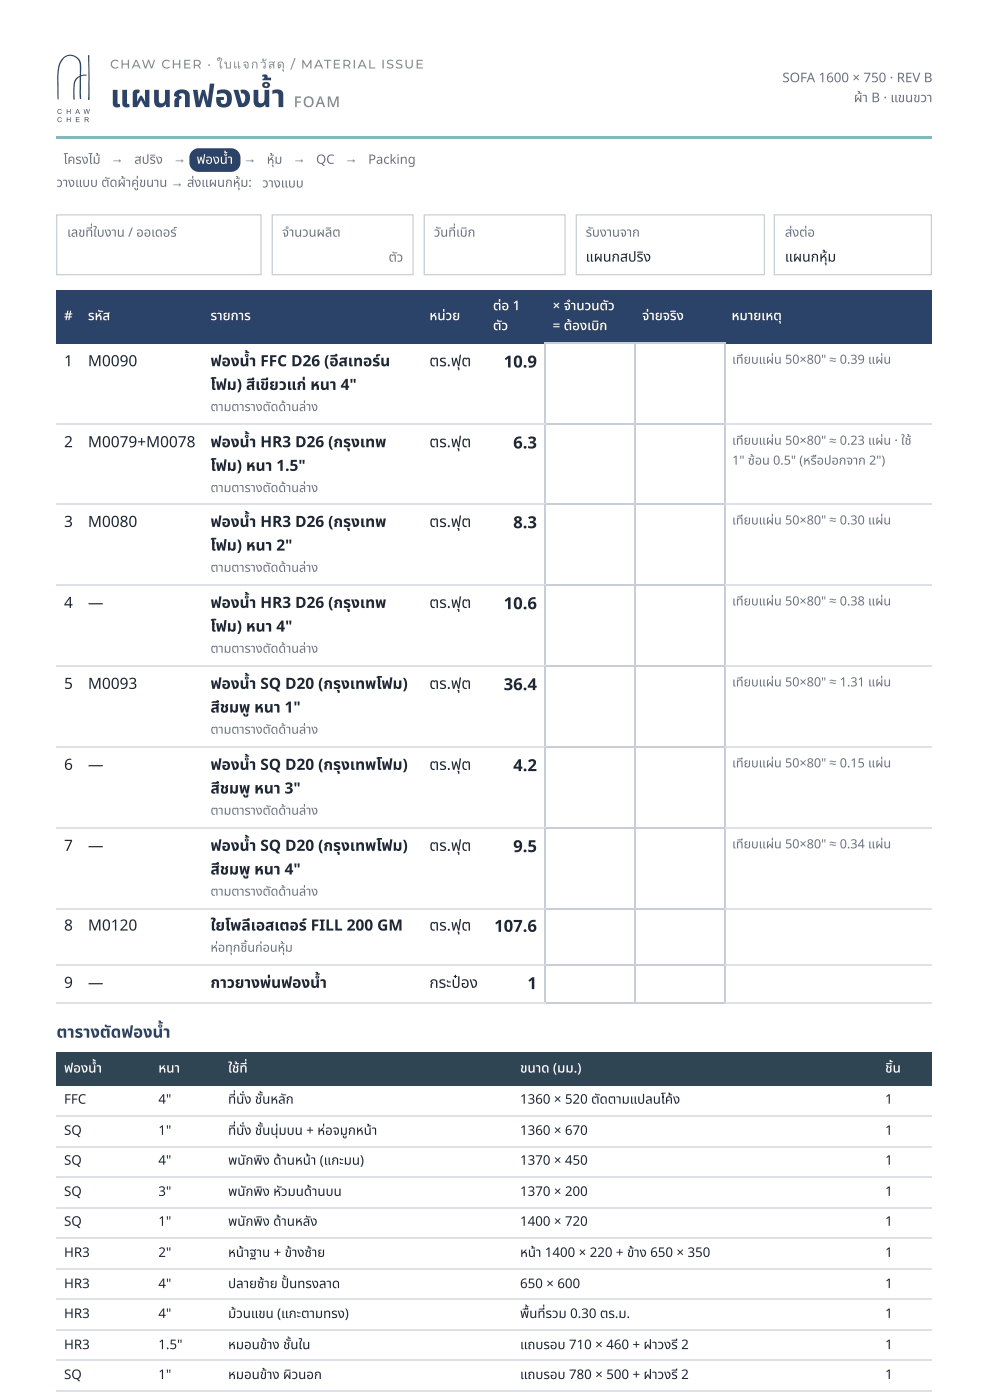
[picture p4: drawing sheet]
<svg xmlns="http://www.w3.org/2000/svg" width="210mm" height="297mm" viewBox="0 0 210 297" stroke-linecap="round" stroke-linejoin="round" font-family="sans-serif">
<defs><g id="words">
<text font-size="6.7" fill="#2b4368" x="23.4" y="22.8">แผนกฟองน้ำ</text>
<g font-size="3.5" fill="#1e2733">
<text x="107" y="78.1">10.9</text>
<text x="109" y="95.3">6.3</text>
<text x="109" y="112.2">8.3</text>
<text x="107" y="129.4">10.6</text>
<text x="107" y="146.6">36.4</text>
<text x="109" y="163.8">4.2</text>
<text x="109" y="181">9.5</text>
<text x="104.9" y="197.9">107.6</text>
<text x="112" y="210.1">1</text>
</g>
<text font-size="3.5" fill="#2b4368" x="12" y="220.4">ตารางตั ดฟองน้ำ</text>
<g font-size="3.3" fill="#1e2733">
<text x="13.6" y="77.8">1</text>
<text x="18.7" y="77.8">M0090</text>
<text x="44.7" y="77.8">ฟองน้ำ</text>
<text x="55.3" y="77.8">FFC D26 (อี สเทอร์ น</text>
<text x="80.8" y="77.8">ร์</text>
<text x="91.2" y="77.8">ตร.ฟุ ต</text>
<text x="44.7" y="82.8">โฟม) สี เสีขี ยวแก่ หนา 4&quot;</text>
<text x="57.2" y="82.8">ขี</text>
<text x="13.6" y="95">2</text>
<text x="18.7" y="95">M0079+M0078</text>
<text x="44.7" y="95">ฟองน้ำ</text>
<text x="55.3" y="95">HR3 D26 (กรุ งเทพ</text>
<text x="91.2" y="95">ตร.ฟุ ต</text>
<text x="44.7" y="100">โฟม) หนา 1.5&quot;</text>
<text x="13.6" y="111.9">3</text>
<text x="18.7" y="111.9">M0080</text>
<text x="44.7" y="111.9">ฟองน้ำ</text>
<text x="55.3" y="111.9">HR3 D26 (กรุ งเทพ</text>
<text x="91.2" y="111.9">ตร.ฟุ ต</text>
<text x="44.7" y="116.9">โฟม) หนา 2&quot;</text>
<text x="13.6" y="129.1">4</text>
<text x="18.7" y="129.1">—</text>
<text x="44.7" y="129.1">ฟองน้ำ</text>
<text x="55.3" y="129.1">HR3 D26 (กรุ งเทพ</text>
<text x="91.2" y="129.1">ตร.ฟุ ต</text>
<text x="44.7" y="134.1">โฟม) หนา 4&quot;</text>
<text x="13.6" y="146.3">5</text>
<text x="18.7" y="146.3">M0093</text>
<text x="44.7" y="146.3">ฟองน้ำ</text>
<text x="55.3" y="146.3">SQ D20 (กรุ งเทพโฟม)</text>
<text x="91.2" y="146.3">ตร.ฟุ ต</text>
<text x="44.7" y="151.3">สี ชมพู หนา 1&quot;</text>
<text x="46.7" y="151.3">สี</text>
<text x="13.6" y="163.5">6</text>
<text x="18.7" y="163.5">—</text>
<text x="44.7" y="163.5">ฟองน้ำ</text>
<text x="55.3" y="163.5">SQ D20 (กรุ งเทพโฟม)</text>
<text x="91.2" y="163.5">ตร.ฟุ ต</text>
<text x="44.7" y="168.5">สี ชมพู หนา 3&quot;</text>
<text x="46.7" y="168.5">สี</text>
<text x="13.6" y="180.7">7</text>
<text x="18.7" y="180.7">—</text>
<text x="44.7" y="180.7">ฟองน้ำ</text>
<text x="44.7" y="185.7">สี ชมพู หนา 4&quot;</text>
<text x="46.7" y="185.7">สี</text>
<text x="55.3" y="180.7">SQ D20 (กรุ งเทพโฟม)</text>
<text x="91.2" y="180.7">ตร.ฟุ ต</text>
<text x="13.6" y="197.6">8</text>
<text x="18.7" y="197.6">M0120</text>
<text x="44.7" y="197.6">ใยโพลี เอสเตอร์ FILL 200 GM</text>
<text x="91.2" y="197.6">ตร.ฟุ ต</text>
<text x="13.6" y="209.8">9</text>
<text x="18.7" y="209.8">—</text>
<text x="44.7" y="209.8">กาวยางพ่ นฟองน้ำ</text>
<text x="57.6" y="209.8">พ่</text>
<text x="91.2" y="209.8">กระป๋ อง</text>
<text x="97.8" y="209.8">ป๋</text>
</g>
<text font-size="3.2" fill="#958c7b" x="62.4" y="22.8">FOAM</text>
<g font-size="3" fill="#1e2733">
<text x="124.4" y="55.6">แผนกสปริ ง</text>
<text x="136.8" y="55.6">ริ</text>
<text x="166.7" y="55.6">แผนกหุ้ ม</text>
<text x="175.8" y="55.6">หุ้</text>
</g>
<g font-size="2.8" fill="#6b7280">
<text x="166.1" y="17.5">SOFA 1600 × 750 · REV B</text>
<text x="181.3" y="21.7">ผ้ าผ้ B · แขนขวา</text>
<text x="13.5" y="34.8">โครงไม้</text>
<text x="23.6" y="34.7">→</text>
<text x="28.5" y="34.8">สปริ ง</text>
<text x="33.2" y="34.8">ริ</text>
<text x="36.8" y="34.7">→</text>
<text x="51.7" y="34.7">→</text>
<text x="56.6" y="34.8">หุ้ ม</text>
<text x="58.3" y="34.8">หุ้</text>
<text x="62.2" y="34.7">→</text>
<text x="67.1" y="34.8">QC</text>
<text x="73.2" y="34.7">→</text>
<text x="78.2" y="34.8">Packing</text>
<text x="12" y="39.7">วางแบบ ตั ดผ้ าผ้ คู่ ขนาน → ส่ งแผนกหุ้ ม:</text>
<text x="29.6" y="39.7">คู่</text>
<text x="41.3" y="39.7">ส่</text>
<text x="51.1" y="39.7">หุ้</text>
<text x="55.7" y="39.8">วางแบบ</text>
<text x="14.3" y="50.3">เลขที่ ใบงาน / ออเดอร์</text>
<text x="59.9" y="50.3">จำ</text>
<text x="62.5" y="50.3">นวนผลิ ต</text>
<text x="92.1" y="50.3">วั นที่ เบิ ก</text>
<text x="93.5" y="50.3">วั</text>
<text x="99.3" y="50.3">บิ</text>
<text x="124.4" y="50.3">รั บงานจาก</text>
<text x="125.8" y="50.3">รั</text>
<text x="166.7" y="50.3">ส่ งต่ อ</text>
<text x="168.3" y="50.3">ส่</text>
<text x="82.5" y="55.6">ตั ว</text>
</g>
<g font-size="2.8" fill="#fff">
<text x="41.7" y="34.8">ฟองน้ำ</text>
<text x="104.7" y="65.9">ต่ อ 1</text>
<text x="117.4" y="65.9">× จำ</text>
<text x="122.4" y="65.9">นวนตั ว</text>
<text x="13.6" y="68">#</text>
<text x="18.7" y="68">รหั ส</text>
<text x="21.8" y="68">หั</text>
<text x="44.7" y="68">รายการ</text>
<text x="91.2" y="68">หน่ วย</text>
<text x="104.7" y="70.1">ตั ว</text>
<text x="117.4" y="70.1">= ต้ องเบิ ก</text>
<text x="127.3" y="70.1">บิ</text>
<text x="136.3" y="68">จ่ าจ่ ยจริ ง</text>
<text x="143.8" y="68">ริ</text>
<text x="155.3" y="68">หมายเหตุ</text>
<text x="13.6" y="227.8">ฟองน้ำ</text>
<text x="33.6" y="227.8">หนา</text>
<text x="48.4" y="227.8">ใช้ ที่ช้ ที่</text>
<text x="110.4" y="227.8">ขนาด (มม.)</text>
<text x="187.9" y="227.8">ชิ้ น</text>
<text x="189.6" y="227.8">ชิ้</text>
</g>
<g font-size="2.8" fill="#1e2733">
<text x="13.6" y="234.4">FFC</text>
<text x="33.6" y="234.4">4&quot;</text>
<text x="48.4" y="234.4">ที่ นั่ ง ชั้ นหลั ก</text>
<text x="51.9" y="234.4">นั่</text>
<text x="55.7" y="234.4">ชั้</text>
<text x="110.4" y="234.4">1360 × 520 ตั ดตามแปลนโค้ ง</text>
<text x="187.9" y="234.4">1</text>
<text x="13.6" y="241">SQ</text>
<text x="33.6" y="241">1&quot;</text>
<text x="48.4" y="241">ที่ นั่ ง ชั้ นนุ่ มบน + ห่ อจมู กหน้ าน้</text>
<text x="51.9" y="241">นั่</text>
<text x="55.7" y="241">ชั้</text>
<text x="59.1" y="241">นุ่</text>
<text x="69.1" y="241">ห่</text>
<text x="110.4" y="241">1360 × 670</text>
<text x="187.9" y="241">1</text>
<text x="13.6" y="247.4">SQ</text>
<text x="33.6" y="247.4">4&quot;</text>
<text x="48.4" y="247.4">พนั กพิ ง ด้ าด้ นหน้ าน้ (แกะมน)</text>
<text x="52.1" y="247.4">นั</text>
<text x="55.8" y="247.4">พิ</text>
<text x="110.4" y="247.4">1370 × 450</text>
<text x="187.9" y="247.4">1</text>
<text x="13.6" y="254">SQ</text>
<text x="33.6" y="254">3&quot;</text>
<text x="48.4" y="254">พนั กพิ ง หั วมนด้ าด้ นบน</text>
<text x="52.1" y="254">นั</text>
<text x="55.8" y="254">พิ</text>
<text x="59.7" y="254">หั</text>
<text x="110.4" y="254">1370 × 200</text>
<text x="187.9" y="254">1</text>
<text x="13.6" y="260.4">SQ</text>
<text x="33.6" y="260.4">1&quot;</text>
<text x="48.4" y="260.4">พนั กพิ ง ด้ าด้ นหลั ง</text>
<text x="52.1" y="260.4">นั</text>
<text x="55.8" y="260.4">พิ</text>
<text x="110.4" y="260.4">1400 × 720</text>
<text x="187.9" y="260.4">1</text>
<text x="13.6" y="267">HR3</text>
<text x="33.6" y="267">2&quot;</text>
<text x="48.4" y="267">หน้ าน้ ฐาน + ข้ าข้ งซ้ าซ้ ย</text>
<text x="110.4" y="267">หน้ าน้ 1400 × 220 + ข้ าข้ ง 650 × 350</text>
<text x="187.9" y="267">1</text>
<text x="13.6" y="273.6">HR3</text>
<text x="33.6" y="273.6">4&quot;</text>
<text x="48.4" y="273.6">ปลายซ้ าซ้ ย ปั้ นทรงลาด</text>
<text x="110.4" y="273.6">650 × 600</text>
<text x="187.9" y="273.6">1</text>
<text x="13.6" y="279.9">HR3</text>
<text x="33.6" y="279.9">4&quot;</text>
<text x="48.4" y="279.9">ม้ วนแขน (แกะตามทรง)</text>
<text x="50.2" y="279.9">ม้</text>
<text x="110.4" y="279.9">พื้ นที่ รวม 0.30 ตร.ม.</text>
<text x="112.4" y="279.9">พื้</text>
<text x="187.9" y="279.9">1</text>
<text x="13.6" y="286.5">HR3</text>
<text x="33.6" y="286.5">1.5&quot;</text>
<text x="48.4" y="286.5">หมอนข้ าข้ ง ชั้ นใน</text>
<text x="61.7" y="286.5">ชั้</text>
<text x="110.4" y="286.5">แถบรอบ 710 × 460 + ฝาวงรี 2</text>
<text x="187.9" y="286.5">1</text>
<text x="13.6" y="292.9">SQ</text>
<text x="33.6" y="292.9">1&quot;</text>
<text x="48.4" y="292.9">หมอนข้ าข้ ง ผิ วนอก</text>
<text x="61.9" y="292.9">ผิ</text>
<text x="110.4" y="292.9">แถบรอบ 780 × 500 + ฝาวงรี 2</text>
<text x="187.9" y="292.9">1</text>
</g>
<g font-size="2.7" fill="#6b7280">
<text x="155.5" y="77.3">เที ยบแผ่ น 50×80&quot; ≈ 0.39 แผ่ น</text>
<text x="164.4" y="77.3">ผ่</text>
<text x="187.6" y="77.3">ผ่</text>
<text x="44.7" y="87.3">ตามตารางตั ดด้ าด้ นล่ าง</text>
<text x="155.5" y="94.5">เที ยบแผ่ น 50×80&quot; ≈ 0.23 แผ่ น · ใช้</text>
<text x="164.4" y="94.5">ผ่</text>
<text x="187.6" y="94.5">ผ่</text>
<text x="155.5" y="98.7">1&quot; ซ้ อน 0.5&quot; (หรื อปอกจาก 2&quot;)</text>
<text x="160.4" y="98.7">ซ้</text>
<text x="173.6" y="98.7">รื</text>
<text x="44.7" y="104.5">ตามตารางตั ดด้ าด้ นล่ าง</text>
<text x="155.5" y="111.4">เที ยบแผ่ น 50×80&quot; ≈ 0.30 แผ่ น</text>
<text x="164.4" y="111.4">ผ่</text>
<text x="187.6" y="111.4">ผ่</text>
<text x="44.7" y="121.4">ตามตารางตั ดด้ าด้ นล่ าง</text>
<text x="155.5" y="128.6">เที ยบแผ่ น 50×80&quot; ≈ 0.38 แผ่ น</text>
<text x="164.4" y="128.6">ผ่</text>
<text x="187.6" y="128.6">ผ่</text>
<text x="44.7" y="138.6">ตามตารางตั ดด้ าด้ นล่ าง</text>
<text x="155.5" y="145.8">เที ยบแผ่ น 50×80&quot; ≈ 1.31 แผ่ น</text>
<text x="164.4" y="145.8">ผ่</text>
<text x="187.6" y="145.8">ผ่</text>
<text x="44.7" y="155.8">ตามตารางตั ดด้ าด้ นล่ าง</text>
<text x="155.5" y="163">เที ยบแผ่ น 50×80&quot; ≈ 0.15 แผ่ น</text>
<text x="164.4" y="163">ผ่</text>
<text x="187.6" y="163">ผ่</text>
<text x="44.7" y="173">ตามตารางตั ดด้ าด้ นล่ าง</text>
<text x="155.5" y="180.2">เที ยบแผ่ น 50×80&quot; ≈ 0.34 แผ่ น</text>
<text x="164.4" y="180.2">ผ่</text>
<text x="187.6" y="180.2">ผ่</text>
<text x="44.7" y="190.2">ตามตารางตั ดด้ าด้ นล่ าง</text>
<text x="44.7" y="202.1">ห่ อทุ กชิ้ นก่ อนหุ้ ม</text>
<text x="46.3" y="202.1">ห่</text>
<text x="49.5" y="202.1">ทุ</text>
<text x="52.6" y="202.1">ชิ้</text>
<text x="60.6" y="202.1">หุ้</text>
</g>
<g font-size="2.6" fill="#958c7b">
<text x="23.4" y="14.6">CHAW CHER · ใบแจกวั สดุ</text>
<text x="61.7" y="14.6">/ MATERIAL ISSUE</text>
</g>
</g></defs>
<path d="M11.9 28.8h186v.6h-186z" fill="#83b7bf"/>
<g fill="#2b4368">
<path d="M13.3 12.4a2.4 2.4 0 0 1 2.9-.4 2.4 2.4 0 0 1 1 2.8v1.2l.2-.1a.81 .81 0 0 1 1 .1l-.1 .1a1 1 0 0 0-1.1 .2l-.1 4.8-.1-.1-.1-.5v-4.1a2.51 2.51 0 0 0-1.1 2.6v2.2l-.2-.2-.1-1.4a3.9 3.9 0 0 1 .8-3.1l.5-.3a1.71 1.71 0 0 0 .2-1.5 2.15 2.15 0 0 0-.7-2.3 2.15 2.15 0 0 0-2.4-.3 5.6 5.6 0 0 0-1.5 4.9v4.2l-.2-1v-4.9a4.5 4.5 0 0 1 1.1-2.9z"/>
<path d="M18.7 11.7l.3 .1v9.1a.22 .22 0 0 1 0 .3 .22 .22 0 0 1-.3 0 .22 .22 0 0 1 0-.3z"/>
<path d="M12.3 23.3l.6-.1 .2 .2-.2-.1a.38 .38 0 0 0-.6 .1 .38 .38 0 0 0 .2 .6 .38 .38 0 0 0 .5-.2l.1 .1a.51 .51 0 0 1-.8 .2 .51 .51 0 0 1 0-.8z"/>
<path d="M14.2 23.2h.1v.4h.6v-.4h.1v1h-.1v-.5h-.6v.5h-.1z"/>
<path d="M17.7 23.2h.2l.2 .9 .2-.9h.2l.2 .9 .2-.9h.2l-.3 1h-.1l-.3-.9-.2 .9h-.2z"/>
<path d="M12.3 25l.6-.1 .2 .3-.2-.1a.38 .38 0 0 0-.6 .1 .38 .38 0 0 0 .2 .5 .38 .38 0 0 0 .5-.1h.1a.51 .51 0 0 1-.8 .2 .51 .51 0 0 1 0-.8z"/>
<path d="M14.2 24.9h.1v.4h.6v-.4h.1v1h-.1v-.4h-.6v.4h-.1z"/>
<path d="M16.1 24.9h.8v.1h-.6v.3h.5v.2h-.5v.3h.6v.1h-.8z"/>
<path d="M40.8 32.1l.7-.5 .5-.1h7.1a2 2 0 0 1 2 2v1a2 2 0 0 1-2 2h-6.9a2 2 0 0 1-2-2l.1-1.4z"/>
<path d="M11.9 61.6h5.3v11.4h-5.3z"/>
<path d="M17.2 61.6h25.9v11.4h-25.9z"/>
<path d="M43.1 61.6h46.6v11.4h-46.6z"/>
<path d="M89.7 61.6h13.5v11.4h-13.5z"/>
<path d="M103.2 61.6h12.4v11.4h-12.4z"/>
<path d="M115.6 61.6h19.1v11.4h-19.1z"/>
<path d="M134.7 61.6h19v11.4h-19z"/>
<path d="M153.7 61.6h44.2v11.4h-44.2z"/>
<path d="M16.5 23.3l-.2 .5h.4zM16.4 23.2h.2l.4 1h-.2l-.1-.3h-.4l-.2 .3h-.1z"/>
<path d="M18.1 25v.4l.6-.2zM18 24.9h.4a.29 .29 0 0 1 .4 .2 .29 .29 0 0 1-.1 .3l-.2 .1 .4 .4h-.2a.52 .52 0 0 0-.6-.4v.4h-.1z"/>
</g>
<g fill="none" stroke="#c9ced6" stroke-width=".26">
<path d="M115.6 72.9h38.4M115.8 72.8v17.2M134.8 72.8v140.5M153.9 72.8v140.5M115.8 90.2v16.7M115.9 90.1h38.1M115.8 107.2v16.9M115.9 107h38.1M115.8 124.4v16.9M115.9 124.2h38.1M115.8 141.6v16.9M115.8 158.8v16.9"/>
<path d="M115.9 141.4h38.1M115.9 158.6h38.1M115.8 175.9v17M115.9 175.8h38.1M115.8 193.1v11.7M115.9 193h38.1M115.8 205.1v7.9M115.9 204.9h38.1M115.9 213.1h38.1"/>
</g>
<g fill="none" stroke="#dde1e6" stroke-width=".26">
<path d="M11.9 90.1h104M154 90.1h43.9M11.9 107h104M154 107h43.9M11.9 124.2h104M154 124.2h43.9M11.9 141.4h104M11.9 158.6h104M154 141.4h43.9M154 158.6h43.9M11.9 175.8h104M154 175.8h43.9"/>
<path d="M11.9 193h104M154 193h43.9M11.9 204.9h104M11.9 213.1h104M154 204.9h43.9M154 213.1h43.9"/>
</g>
<g fill="#2f4554">
<path d="M11.9 223.6h20.1v7.1h-20.1z"/>
<path d="M32 223.6h14.8v7.1h-14.8z"/>
<path d="M46.8 223.6h61.9v7.1h-61.9z"/>
<path d="M108.7 223.6h77.6v7.1h-77.6z"/>
<path d="M186.3 223.6h11.6v7.1h-11.6z"/>
</g>
<path d="M11.9 236.9h186M11.9 243.5h186M11.9 249.9h186M11.9 256.5h186M11.9 262.9h186M11.9 269.5h186M11.9 275.8h186M11.9 282.4h186M11.9 288.8h186M11.9 295.4h186" fill="none" stroke="#dde1e6" stroke-width=".26"/>
<path d="M12 45.6h43.4v12.7h-43.4zM57.8 45.6h29.9v12.7h-29.9zM90.1 45.6h29.9v12.7h-29.9zM122.4 45.6h39.9v12.7h-39.9zM164.4 45.6h33.4v12.7h-33.4z" fill="none" stroke="#c9ced6" stroke-width=".26"/>
<use href="#words"/>
</svg>
